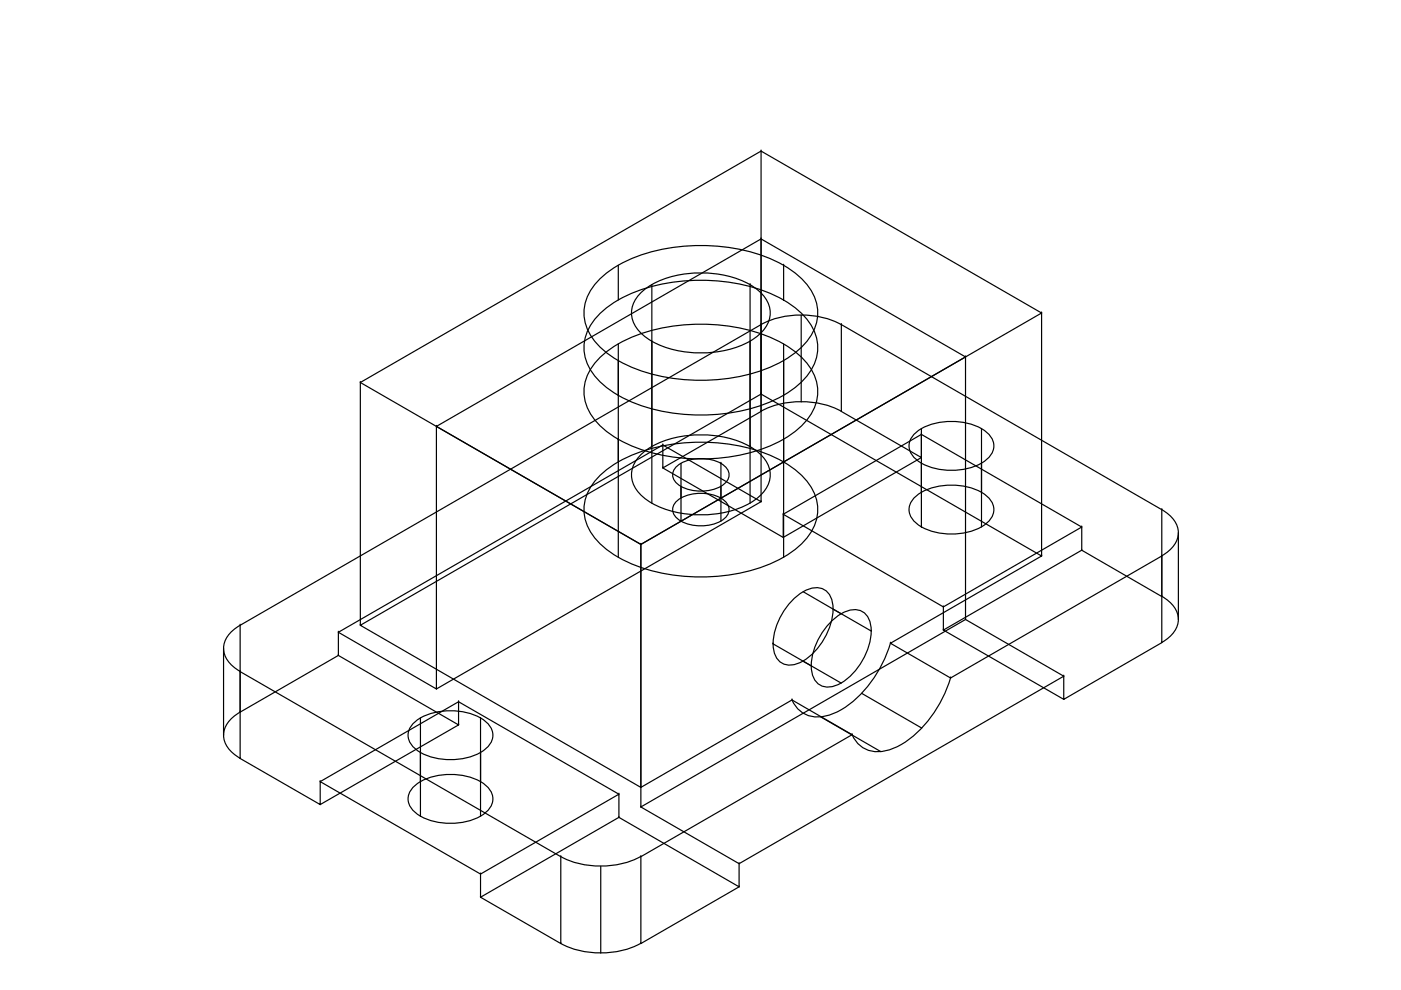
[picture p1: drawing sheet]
<svg xmlns="http://www.w3.org/2000/svg" width="297mm" height="210mm" viewBox="0 0 297 210" stroke-linecap="round" stroke-linejoin="round" font-family="sans-serif">
<!-- layer: 0 -->
<g fill="none" stroke="#000" stroke-width=".25">
<path d="M161.4 32l-85 49.1v51.5M161.4 32h.1M126.9 59.5a26.5 26.5 0 0 1 14.8-6.9 38.8 38.8 0 0 1 24.4 3.6 13.9 13.9 0 0 1 7.1 8.2 10 10 0 0 1-4.1 9.9 31.8 31.8 0 0 1-19.5 6.3 35.2 35.2 0 0 1-20.1-5.2 12 12 0 0 1-5.7-8.4 9.8 9.8 0 0 1 3.1-7.5zM131.1 56.2v7.4M161.4 50.7h.1M161.4 50.7v55.7M166.1 56.2h.1M166.1 56.2v7.4M126.9 76.2a26.5 26.5 0 0 1 14.8-6.9 38.8 38.8 0 0 1 24.4 3.6 13.9 13.9 0 0 1 7.1 8.2 10 10 0 0 1-4.1 9.9 31.8 31.8 0 0 1-19.5 6.3 35.2 35.2 0 0 1-20.1-5.2 12 12 0 0 1-5.7-8.4 9.8 9.8 0 0 1 3.1-7.5zM126.9 66.8a26.5 26.5 0 0 1 14.8-6.8 38.8 38.8 0 0 1 24.4 3.6 13.9 13.9 0 0 1 7.1 8.2 10 10 0 0 1-4.1 9.9 31.8 31.8 0 0 1-19.5 6.3 35.2 35.2 0 0 1-20.1-5.2 12 12 0 0 1-5.7-8.4 9.8 9.8 0 0 1 3.1-7.6zM131.1 72.9v45.3M136 62a19.3 19.3 0 0 1 13.3-4.1 18.8 18.8 0 0 1 11.9 4.1 5.6 5.6 0 0 1 0 8.7 19.3 19.3 0 0 1-13.4 4.1 18.8 18.8 0 0 1-11.8-4.1 5.6 5.6 0 0 1 0-8.7z"/>
<path d="M138.2 60.4v46.3M159 60.4h.1M159 60.4v46.3M161.4 68.8l-110.5 63.8v18.4l20.8-12v-4.9l68.8-39.8v4.9l20.9-12M161.4 68.8h.1M161.4 68.8a18.8 18.8 0 0 1 16.9 0M166.1 72.9v45.3M169.9 66.8v18.4M178.4 68.8h.1M204.7 75.7v55.6l20.8 12.1M204.7 75.7h.1M220.8 66.4l-59.4-34.4v51.6"/>
<path d="M220.8 66.4h.1M76.4 81.1l59.5 34.3v51.5M76.4 81.1h.1M92.5 90.4l68.9-39.7 43.3 25-68.8 39.7zM92.5 90.4v55.7l-20.8-12M92.5 90.4h.1M131.1 83.8h.1M131.1 93.2h.1M136 96.3a19.3 19.3 0 0 1 13.3-4.1 18.8 18.8 0 0 1 11.9 4.1 5.6 5.6 0 0 1 0 8.7 19.3 19.3 0 0 1-13.4 4.2 18.8 18.8 0 0 1-11.8-4.2 5.6 5.6 0 0 1 0-8.7zM140.5 94.3h.1M140.5 99.2h.1M140.5 94.3l20.9 12.1"/>
<path d="M143.7 98.7a8.9 8.9 0 0 1 9.8 0 2.35 2.35 0 0 1 0 3.9 8.9 8.9 0 0 1-9.8 0 2.35 2.35 0 0 1 0-3.9zM144.4 98.2v12.3M152.9 98.2h.1M152.9 98.2v12.3M159 94.7h.1M161.4 83.6h.1M161.4 87.2h.1M161.4 87.2a18.8 18.8 0 0 1 16.9 0M166.1 97.9h.1M178.4 87.2h.1M193.8 92.1a12.3 12.3 0 0 1 10.2-2.6 9.2 9.2 0 0 1 6.2 3.3 3.5 3.5 0 0 1-1.2 4.8 13.5 13.5 0 0 1-14.5 0 3.5 3.5 0 0 1-.7-5.5zM195.4 92.1l-29.3 16.9v4.9"/>
<path d="M195.4 97l-29.3 16.9-25.6-14.7M195.4 92.1h.1M195.4 98.2h.1M195.4 97h.1M195.4 90.9v20.8M208.1 90.9v20.8M126.9 101.2a26.5 26.5 0 0 1 14.8-6.9 38.8 38.8 0 0 1 24.4 3.6 13.9 13.9 0 0 1 7.1 8.2 10 10 0 0 1-4.1 9.9 31.8 31.8 0 0 1-19.5 6.3 35.2 35.2 0 0 1-20.1-5.2 12 12 0 0 1-5.7-8.4 9.8 9.8 0 0 1 3.1-7.5zM135.9 115.4l84.9-49v51.5M135.9 115.4h.1M135.9 115.4v55.7M143.7 106.1a8.9 8.9 0 0 1 9.8 0 2.35 2.35 0 0 1 0 3.9 8.9 8.9 0 0 1-9.8 0 2.35 2.35 0 0 1 0-3.9zM144.4 110.5h.1"/>
<path d="M161.4 106.4h.1M161.4 106.4l-68.9 39.7M166.1 109h.1M166.1 113.9h.1M166.1 109l33.9 19.7M193.8 105.6a12.3 12.3 0 0 1 10.2-2.6 9.2 9.2 0 0 1 6.2 3.3 3.5 3.5 0 0 1-1.2 4.8 13.5 13.5 0 0 1-14.5 0 3.5 3.5 0 0 1-.7-5.5zM195.4 111.7h.1M220.8 117.9h.1M229.3 111.7l-29.3 17v4.9M229.3 116.7l-29.3 16.9 25.5 14.7M229.3 111.7h.1M229.3 116.7h.1"/>
<path d="M246.3 108.1a5.7 5.7 0 0 1 3.4 5.7 6.3 6.3 0 0 1-3.4 4M246.3 108.1l-67.9-39.3v18.4l17 9.8v-4.9l33.9 19.6v5l17 9.8M246.3 117.9h.1M246.3 108.1h.1M246.3 108.1v18.4M249.8 113v18.3M47.4 137.5v18.4M50.9 132.6h.1M50.9 132.6a5.7 5.7 0 0 0-3.4 5.7 6.3 6.3 0 0 0 3.4 4.1M71.7 139l25.5 14.7-29.3 16.9M71.7 139h.1M71.7 134.1h.1"/>
<path d="M76.4 132.6h.1M163.9 136.5h.1M163.9 136.5l8.1 4.7M167.8 127.5a7.6 7.6 0 0 1 5.9-2.9 3.6 3.6 0 0 1 2.9 3.5 13.5 13.5 0 0 1-7.3 12.5 3.6 3.6 0 0 1-5.3-3.1 13.5 13.5 0 0 1 3.8-10zM170.3 125.5l8.1 4.7M175.9 132.1a7.6 7.6 0 0 1 5.9-2.8 3.6 3.6 0 0 1 2.8 3.4 13.5 13.5 0 0 1-7.2 12.6 3.6 3.6 0 0 1-5.3-3.1 13.5 13.5 0 0 1 3.8-10.1zM176.6 129.1l8.1 4.7M184.7 133.8h.1M188.8 136.4h.1M188.8 136.4a24.3 24.3 0 0 1-11.6 14.7 6.8 6.8 0 0 1-8.2-1l-1.1-1.7M200 128.7h.1M200 133.6h.1"/>
<path d="M204.7 131.3h.1M204.7 131.3l-68.8 39.8M246.3 126.4a5.7 5.7 0 0 1 3.4 5.8 6.3 6.3 0 0 1-3.4 4M246.3 136.3h.1M246.3 126.5h.1M50.9 142.4l68 39.2v18.5l-17-9.9v-4.9l-34-19.6v4.9l-17-9.8M50.9 142.4h.1M50.9 151h.1M50.9 142.4v18.4M50.9 151a5.7 5.7 0 0 0-3.4 5.8 6.3 6.3 0 0 0 3.4 4M87.6 153.4a12.3 12.3 0 0 1 10.2-2.5 9.2 9.2 0 0 1 6.2 3.2 3.5 3.5 0 0 1-1.3 4.9 13.5 13.5 0 0 1-14.4 0 3.5 3.5 0 0 1-.7-5.6zM89.1 159.6h.1"/>
<path d="M89.1 152.2v20.8M92.5 146.1h.1M97.2 153.7v-4.9l-29.3 16.9M97.2 148.8h.1M97.2 153.7h.1M97.2 148.8l34 19.6M101.9 152.2v20.8M167.9 148.4h.1M170.3 140.2l8.1 4.7M174 152l12.8 7.4M180.7 155.8h.1M180.7 155.8l-44.8 25.8"/>
<path d="M182.7 147l12.7 7.4M201.5 143.7l44.8-25.8v18.4l-20.8 12v-4.9l-68.8 39.7v4.9l-20.8 12.1M201.5 143.7l-12.7-7.3 32-18.5-59.4-34.3-85 49 59.5 34.3 32-18.5 12.8 7.4M201.5 143.7h.1M201.5 143.7a24.3 24.3 0 0 1-11.5 14.7 6.8 6.8 0 0 1-8.3-.9l-1-1.7M225.5 148.3h.1M225.5 143.4h.1M50.9 160.8h.1M67.9 165.7h.1M67.9 170.6h.1M87.6 166.9a12.3 12.3 0 0 1 10.2-2.5 9.2 9.2 0 0 1 6.2 3.2 3.5 3.5 0 0 1-1.3 4.9 13.5 13.5 0 0 1-14.4 0 3.5 3.5 0 0 1-.7-5.6zM89.1 173h.1"/>
<path d="M131.2 173.3v-4.9l-29.3 16.9M131.2 173.3h.1M131.2 168.4h.1M135.9 166.9h.1M135.9 171.1h.1M135.9 171.1l20.8 12M101.9 185.3h.1M101.9 190.2h.1M118.9 181.6a18.8 18.8 0 0 0 16.9 0M118.9 181.6h.1M127.4 183.7v18.4M135.9 181.6h.1"/>
<path d="M135.9 181.6v18.5M156.7 188l-25.5-14.7-29.3 16.9M156.7 183.1h.1M156.7 188h.1M118.9 200a18.8 18.8 0 0 0 16.9 0M118.9 200.1h.1M135.9 200.1h.1"/>
</g>
</svg>
